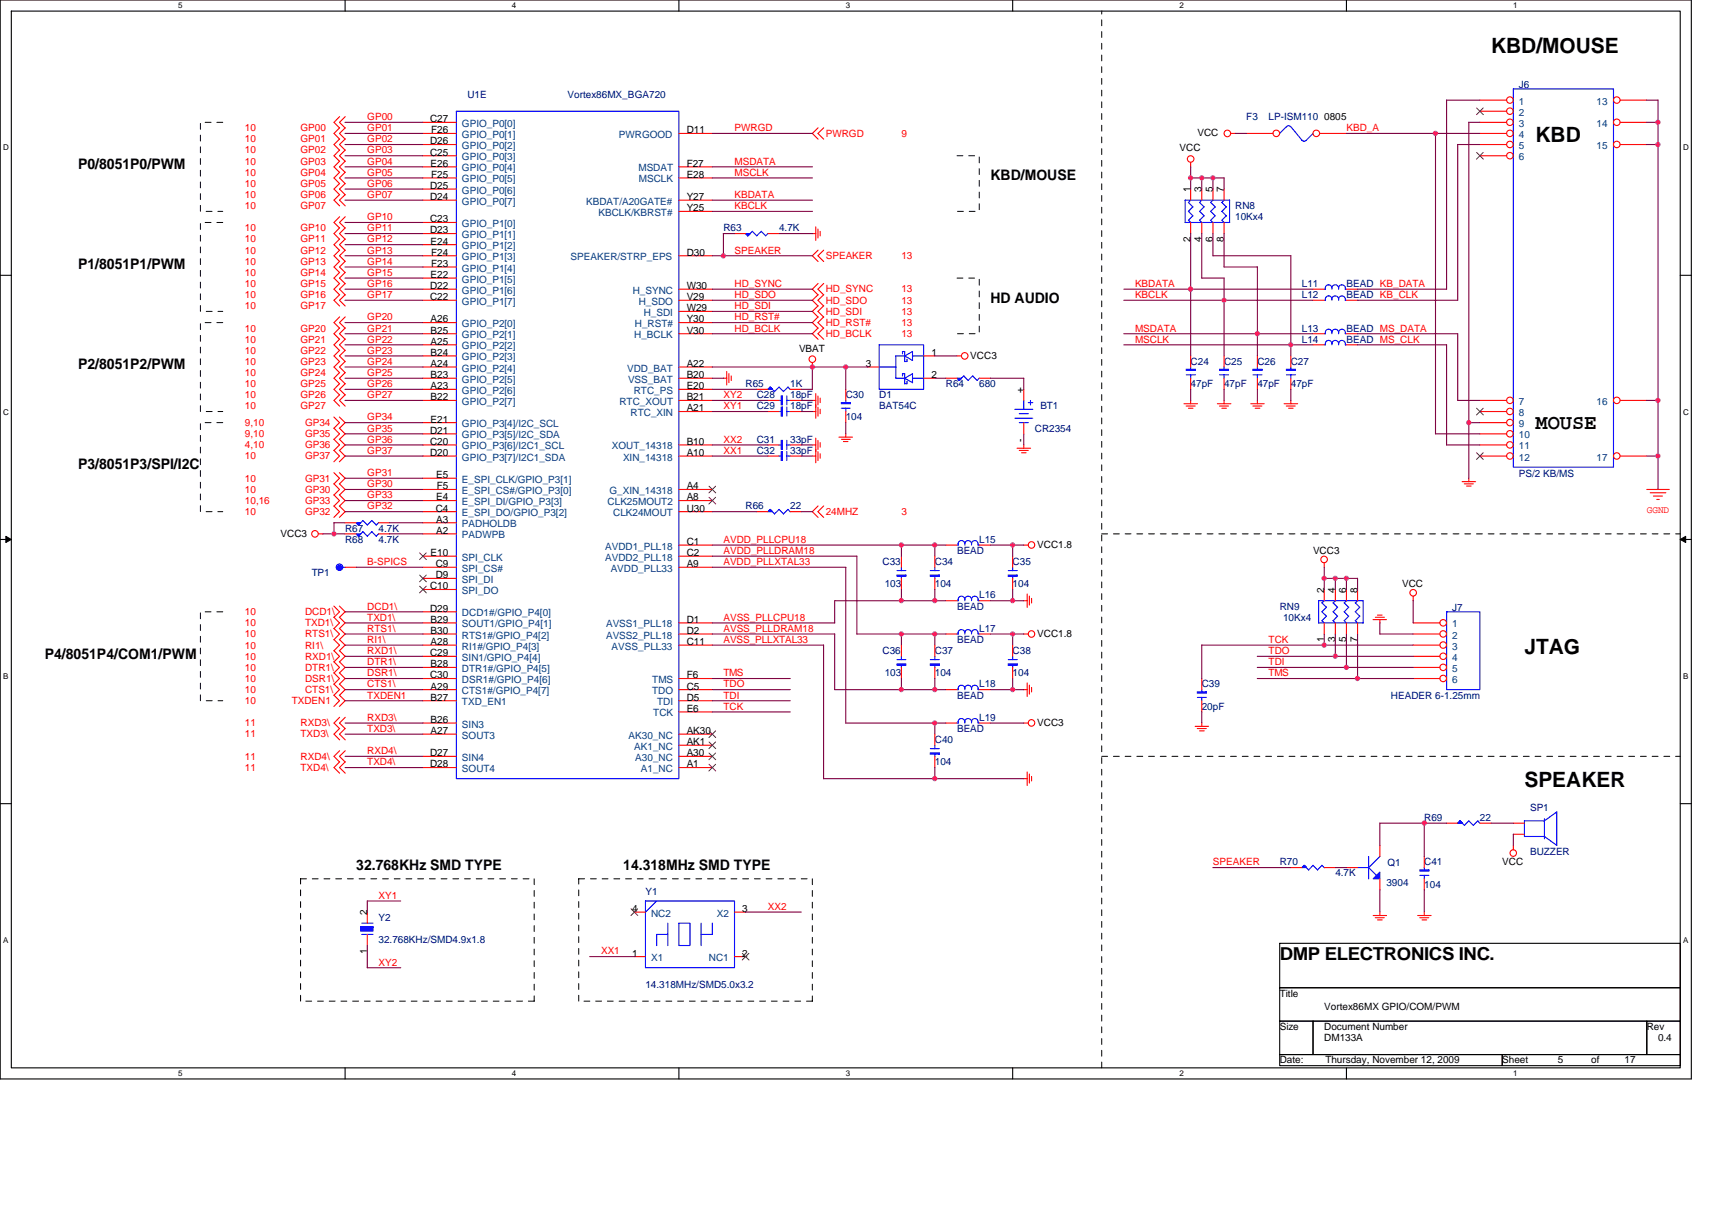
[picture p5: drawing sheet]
<svg xmlns="http://www.w3.org/2000/svg" width="297mm" height="210mm" viewBox="0 0 297 210" stroke-linecap="round" stroke-linejoin="round" font-family="sans-serif">
<defs><g id="words">
<g font-size="3.7">
<text x="258.7" y="9.2">KBD/MOUSE</text>
<text x="266.4" y="24.6">KBD</text>
<text x="266.4" y="74.5">MOUSE</text>
<text x="264.5" y="113.4">JTAG</text>
<text x="264.5" y="136.6">SPEAKER</text>
</g>
<text font-size="3.1" x="222" y="166.6">DMP ELECTRONICS INC.</text>
<g font-size="2.5">
<text x="13.5" y="29.4">P0/8051P0/PWM</text>
<text x="171.8" y="31.3">KBD/MOUSE</text>
<text x="13.5" y="46.7">P1/8051P1/PWM</text>
<text x="171.8" y="52.5">HD AUDIO</text>
<text x="13.5" y="64.1">P2/8051P2/PWM</text>
<text x="13.5" y="81.5">P3/8051P3/SPI/I2C</text>
<text x="7.8" y="114.3">P4/8051P4/COM1/PWM</text>
<text x="61.8" y="151">32.768KHz SMD TYPE</text>
<text x="108.1" y="151">14.318MHz SMD TYPE</text>
</g>
<g font-size="1.7" fill="#000080">
<text x="81.1" y="17">U1E</text>
<text x="98.5" y="17">Vortex86MX_BGA720</text>
<text x="263.5" y="15.2">J6</text>
<text x="216.2" y="20.8">F3</text>
<text x="220.1" y="20.8">LP-ISM110</text>
<text x="125.5" y="40.2">R63</text>
<text x="135.2" y="40.2">4.7K</text>
<text x="214.3" y="36.3">RN8</text>
<text x="214.3" y="38.2">10Kx4</text>
<text x="225.9" y="49.8">L11</text>
<text x="225.9" y="51.7">L12</text>
<text x="233.6" y="49.8">BEAD KB_DATA</text>
<text x="233.6" y="51.7">BEAD KB_CLK</text>
<text x="225.9" y="59.5">L14</text>
<text x="225.9" y="57.5">L13</text>
<text x="233.6" y="59.5">BEAD MS_CLK</text>
<text x="233.6" y="57.5">BEAD MS_DATA</text>
<text x="206.6" y="63.3">C24</text>
<text x="212.4" y="63.3">C25</text>
<text x="218.2" y="63.3">C26</text>
<text x="224" y="63.3">C27</text>
<text x="129.4" y="67.2">R65</text>
<text x="131.3" y="69.1">C28</text>
<text x="131.3" y="71">C29</text>
<text x="137.1" y="67.2">1K</text>
<text x="137.1" y="69.1">18pF</text>
<text x="137.1" y="71">18pF</text>
<text x="146.7" y="69.1">C30</text>
<text x="152.5" y="69.1">D1</text>
<text x="152.5" y="71">BAT54C</text>
<text x="164.1" y="67.2">R64</text>
<text x="169.9" y="67.2">680</text>
<text x="180.5" y="71">BT1</text>
<text x="206.6" y="67.2">47pF</text>
<text x="212.4" y="67.2">47pF</text>
<text x="218.2" y="67.2">47pF</text>
<text x="224" y="67.2">47pF</text>
<text x="131.3" y="76.8">C31</text>
<text x="137.1" y="76.8">33pF</text>
<text x="146.7" y="73">104</text>
<text x="179.6" y="74.9">CR2354</text>
<text x="131.3" y="78.8">C32</text>
<text x="137.1" y="78.8">33pF</text>
<text x="263.5" y="82.8">PS/2 KB/MS</text>
<text x="129.4" y="88.4">R66</text>
<text x="137.1" y="88.4">22</text>
<text x="59.9" y="92.3">R67</text>
<text x="59.9" y="94.2">R68</text>
<text x="65.7" y="92.3">4.7K</text>
<text x="65.7" y="94.2">4.7K</text>
<text x="169.9" y="94.2">L15</text>
<text x="54.1" y="100">TP1</text>
<text x="153.1" y="98.1">C33</text>
<text x="153.5" y="101.9">103</text>
<text x="162.2" y="98.1">C34</text>
<text x="162.2" y="101.9">104</text>
<text x="166" y="96.1">BEAD</text>
<text x="175.7" y="98.1">C35</text>
<text x="175.7" y="101.9">104</text>
<text x="166" y="105.8">BEAD</text>
<text x="169.9" y="103.8">L16</text>
<text x="222" y="105.8">RN9</text>
<text x="222.6" y="107.7">10Kx4</text>
<text x="251.9" y="106">J7</text>
<text x="153.1" y="113.5">C36</text>
<text x="162.2" y="113.5">C37</text>
<text x="166" y="111.6">BEAD</text>
<text x="169.9" y="109.6">L17</text>
<text x="175.7" y="113.5">C38</text>
<text x="153.5" y="117.4">103</text>
<text x="162.2" y="117.4">104</text>
<text x="169.9" y="119.3">L18</text>
<text x="175.7" y="117.4">104</text>
<text x="208.5" y="119.3">C39</text>
<text x="166" y="121.2">BEAD</text>
<text x="169.9" y="125.1">L19</text>
<text x="208.5" y="123.1">20pF</text>
<text x="241.3" y="121.2">HEADER 6-1.25mm</text>
<text x="162.2" y="128.9">C40</text>
<text x="166" y="127">BEAD</text>
<text x="162.2" y="132.8">104</text>
<text x="247.1" y="142.5">R69</text>
<text x="256.8" y="142.5">22</text>
<text x="265.5" y="140.7">SP1</text>
<text x="265.5" y="148.4">BUZZER</text>
<text x="112" y="155.4">Y1</text>
<text x="222" y="150.2">R70</text>
<text x="231.7" y="152.1">4.7K</text>
<text x="240.6" y="153.8">3904</text>
<text x="240.7" y="150.4">Q1</text>
<text x="247.1" y="150.2">C41</text>
<text x="247.1" y="154.1">104</text>
<text x="65.7" y="159.8">Y2</text>
<text x="65.7" y="163.7">32.768KHz/SMD4.9x1.8</text>
<text x="112" y="171.4">14.318MHz/SMD5.0x3.2</text>
</g>
<g font-size="1.7" fill="#f00">
<text x="42.5" y="22.8">10</text>
<text x="52.2" y="22.8">GP00</text>
<text x="63.7" y="20.8">GP00</text>
<text x="63.7" y="22.8">GP01</text>
<text x="127.4" y="22.8">PWRGD</text>
<text x="143.3" y="23.7">PWRGD</text>
<text x="156.4" y="23.7">9</text>
<text x="233.6" y="22.8">KBD_A</text>
<text x="42.5" y="24.7">10</text>
<text x="42.5" y="26.6">10</text>
<text x="42.5" y="28.6">10</text>
<text x="52.2" y="24.7">GP01</text>
<text x="52.2" y="26.6">GP02</text>
<text x="52.2" y="28.6">GP03</text>
<text x="63.7" y="24.7">GP02</text>
<text x="63.7" y="26.6">GP03</text>
<text x="63.7" y="28.6">GP04</text>
<text x="127.4" y="28.6">MSDATA</text>
<text x="42.5" y="30.5">10</text>
<text x="42.5" y="32.4">10</text>
<text x="42.5" y="34.4">10</text>
<text x="52.2" y="30.5">GP04</text>
<text x="52.2" y="32.4">GP05</text>
<text x="52.2" y="34.4">GP06</text>
<text x="63.7" y="30.5">GP05</text>
<text x="63.7" y="32.4">GP06</text>
<text x="63.7" y="34.4">GP07</text>
<text x="127.4" y="34.4">KBDATA</text>
<text x="127.4" y="30.5">MSCLK</text>
<text x="42.5" y="36.3">10</text>
<text x="42.5" y="40.2">10</text>
<text x="52.2" y="36.3">GP07</text>
<text x="52.2" y="40.2">GP10</text>
<text x="63.7" y="38.2">GP10</text>
<text x="63.7" y="40.2">GP11</text>
<text x="127.4" y="36.3">KBCLK</text>
<text x="42.5" y="42.1">10</text>
<text x="42.5" y="44">10</text>
<text x="42.5" y="45.9">10</text>
<text x="42.5" y="47.9">10</text>
<text x="52.2" y="42.1">GP11</text>
<text x="52.2" y="44">GP12</text>
<text x="52.2" y="45.9">GP13</text>
<text x="52.2" y="47.9">GP14</text>
<text x="63.7" y="42.1">GP12</text>
<text x="63.7" y="44">GP13</text>
<text x="63.7" y="45.9">GP14</text>
<text x="63.7" y="47.9">GP15</text>
<text x="127.4" y="44">SPEAKER</text>
<text x="143.3" y="45">SPEAKER</text>
<text x="156.4" y="45">13</text>
<text x="42.5" y="49.8">10</text>
<text x="42.5" y="51.7">10</text>
<text x="42.5" y="53.7">10</text>
<text x="52.2" y="49.8">GP15</text>
<text x="52.2" y="51.7">GP16</text>
<text x="52.2" y="53.7">GP17</text>
<text x="63.7" y="51.7">GP17</text>
<text x="63.7" y="49.8">GP16</text>
<text x="127.4" y="49.8">HD_SYNC</text>
<text x="127.4" y="51.7">HD_SDO</text>
<text x="127.4" y="53.7">HD_SDI</text>
<text x="143.3" y="50.8">HD_SYNC</text>
<text x="143.3" y="52.7">HD_SDO</text>
<text x="156.4" y="50.8">13</text>
<text x="156.4" y="52.7">13</text>
<text x="196.9" y="51.7">KBCLK</text>
<text x="196.9" y="49.8">KBDATA</text>
<text x="42.5" y="57.5">10</text>
<text x="42.5" y="59.5">10</text>
<text x="52.2" y="57.5">GP20</text>
<text x="52.2" y="59.5">GP21</text>
<text x="63.7" y="55.6">GP20</text>
<text x="63.7" y="57.5">GP21</text>
<text x="63.7" y="59.5">GP22</text>
<text x="127.4" y="55.6">HD_RST#</text>
<text x="127.4" y="57.5">HD_BCLK</text>
<text x="143.3" y="54.6">HD_SDI</text>
<text x="143.3" y="56.6">HD_RST#</text>
<text x="143.3" y="58.5">HD_BCLK</text>
<text x="156.4" y="58.5">13</text>
<text x="156.4" y="56.6">13</text>
<text x="156.4" y="54.6">13</text>
<text x="196.9" y="57.5">MSDATA</text>
<text x="196.9" y="59.5">MSCLK</text>
<text x="42.5" y="61.4">10</text>
<text x="42.5" y="63.3">10</text>
<text x="42.5" y="65.2">10</text>
<text x="52.2" y="61.4">GP22</text>
<text x="52.2" y="63.3">GP23</text>
<text x="52.2" y="65.2">GP24</text>
<text x="63.7" y="61.4">GP23</text>
<text x="63.7" y="63.3">GP24</text>
<text x="63.7" y="65.2">GP25</text>
<text x="42.5" y="67.2">10</text>
<text x="42.5" y="69.1">10</text>
<text x="42.5" y="71">10</text>
<text x="52.2" y="67.2">GP25</text>
<text x="52.2" y="69.1">GP26</text>
<text x="52.2" y="71">GP27</text>
<text x="63.7" y="67.2">GP26</text>
<text x="63.7" y="69.1">GP27</text>
<text x="125.5" y="71">XY1</text>
<text x="125.5" y="69.1">XY2</text>
<text x="42.5" y="73.9">9,10</text>
<text x="42.5" y="75.9">9,10</text>
<text x="42.5" y="77.8">4,10</text>
<text x="52.9" y="73.9">GP34</text>
<text x="52.9" y="75.9">GP35</text>
<text x="52.9" y="77.8">GP36</text>
<text x="63.7" y="73">GP34</text>
<text x="63.7" y="74.9">GP35</text>
<text x="63.7" y="76.8">GP36</text>
<text x="125.5" y="76.8">XX2</text>
<text x="42.5" y="83.6">10</text>
<text x="42.5" y="79.7">10</text>
<text x="52.9" y="83.6">GP31</text>
<text x="52.9" y="79.7">GP37</text>
<text x="63.7" y="78.8">GP37</text>
<text x="63.7" y="82.6">GP31</text>
<text x="125.5" y="78.8">XX1</text>
<text x="42.5" y="85.5">10</text>
<text x="42.5" y="87.4">10,16</text>
<text x="42.5" y="89.4">10</text>
<text x="52.9" y="85.5">GP30</text>
<text x="52.9" y="87.4">GP33</text>
<text x="52.9" y="89.4">GP32</text>
<text x="63.7" y="84.5">GP30</text>
<text x="63.7" y="86.5">GP33</text>
<text x="63.7" y="88.4">GP32</text>
<text x="143.3" y="89.4">24MHZ</text>
<text x="156.4" y="89.4">3</text>
<text x="285.7" y="89">GGND</text>
<text x="125.5" y="94.2">AVDD_PLLCPU18</text>
<text x="63.7" y="98.1">B-SPICS</text>
<text x="125.5" y="96.1">AVDD_PLLDRAM18</text>
<text x="125.5" y="98.1">AVDD_PLLXTAL33</text>
<text x="42.5" y="106.7">10</text>
<text x="52.9" y="106.7">DCD1\</text>
<text x="63.7" y="105.8">DCD1\</text>
<text x="63.7" y="107.7">TXD1\</text>
<text x="125.5" y="107.7">AVSS_PLLCPU18</text>
<text x="42.5" y="112.5">10</text>
<text x="42.5" y="110.6">10</text>
<text x="42.5" y="108.7">10</text>
<text x="52.9" y="112.5">RI1\</text>
<text x="52.9" y="110.6">RTS1\</text>
<text x="52.9" y="108.7">TXD1\</text>
<text x="63.7" y="113.5">RXD1\</text>
<text x="63.7" y="111.6">RI1\</text>
<text x="63.7" y="109.6">RTS1\</text>
<text x="125.5" y="109.6">AVSS_PLLDRAM18</text>
<text x="125.5" y="111.6">AVSS_PLLXTAL33</text>
<text x="220.1" y="113.5">TDO</text>
<text x="220.1" y="111.6">TCK</text>
<text x="42.5" y="114.5">10</text>
<text x="42.5" y="118.3">10</text>
<text x="42.5" y="116.4">10</text>
<text x="52.9" y="114.5">RXD1\</text>
<text x="52.9" y="118.3">DSR1\</text>
<text x="52.9" y="116.4">DTR1\</text>
<text x="63.7" y="119.3">CTS1\</text>
<text x="63.7" y="117.4">DSR1\</text>
<text x="63.7" y="115.4">DTR1\</text>
<text x="125.5" y="117.4">TMS</text>
<text x="125.5" y="119.3">TDO</text>
<text x="220.1" y="115.4">TDI</text>
<text x="220.1" y="117.4">TMS</text>
<text x="42.5" y="120.3">10</text>
<text x="42.5" y="122.2">10</text>
<text x="50.6" y="122.2">TXDEN1</text>
<text x="52.9" y="120.3">CTS1\</text>
<text x="63.7" y="121.2">TXDEN1</text>
<text x="63.7" y="125.1">RXD3\</text>
<text x="125.5" y="121.2">TDI</text>
<text x="125.5" y="123.1">TCK</text>
<text x="42.5" y="126">11</text>
<text x="42.5" y="128">11</text>
<text x="42.5" y="131.8">11</text>
<text x="52.2" y="126">RXD3\</text>
<text x="52.2" y="128">TXD3\</text>
<text x="52.2" y="131.8">RXD4\</text>
<text x="63.7" y="127">TXD3\</text>
<text x="63.7" y="130.9">RXD4\</text>
<text x="42.5" y="133.8">11</text>
<text x="52.2" y="133.8">TXD4\</text>
<text x="63.7" y="132.8">TXD4\</text>
<text x="65.7" y="156">XY1</text>
<text x="210.5" y="150.2">SPEAKER</text>
<text x="133.2" y="157.9">XX2</text>
<text x="65.7" y="167.6">XY2</text>
<text x="104.3" y="165.6">XX1</text>
</g>
<g font-size="1.7">
<text x="74.6" y="21.2">C27</text>
<text x="74.8" y="23.1">F26</text>
<text x="119.1" y="23.1">D11</text>
<text x="207.7" y="23.5">VCC</text>
<text x="229.8" y="20.8">0805</text>
<text x="74.6" y="25.1">D26</text>
<text x="74.6" y="27">C25</text>
<text x="74.7" y="28.9">E26</text>
<text x="119.1" y="28.9">F27</text>
<text x="204.7" y="26.2">VCC</text>
<text x="74.6" y="32.8">D25</text>
<text x="74.6" y="34.7">D24</text>
<text x="74.8" y="30.9">F25</text>
<text x="119.1" y="34.7">Y27</text>
<text x="119.1" y="30.9">E28</text>
<text x="206.6" y="33.4" transform="rotate(-90 206.6 33.4)">1</text>
<text x="208.5" y="33.4" transform="rotate(-90 208.5 33.4)">3</text>
<text x="210.4" y="33.4" transform="rotate(-90 210.4 33.4)">5</text>
<text x="212.4" y="33.4" transform="rotate(-90 212.4 33.4)">7</text>
<text x="74.6" y="38.6">C23</text>
<text x="74.6" y="40.5">D23</text>
<text x="119.1" y="36.7">Y25</text>
<text x="206.6" y="42" transform="rotate(-90 206.6 42)">2</text>
<text x="208.5" y="42" transform="rotate(-90 208.5 42)">4</text>
<text x="210.4" y="42" transform="rotate(-90 210.4 42)">6</text>
<text x="212.4" y="42" transform="rotate(-90 212.4 42)">8</text>
<text x="74.7" y="42.4">E24</text>
<text x="74.8" y="44.4">F24</text>
<text x="74.8" y="46.3">F23</text>
<text x="119.1" y="44.4">D30</text>
<text x="74.6" y="50.2">D22</text>
<text x="74.6" y="52.1">C22</text>
<text x="74.7" y="48.2">E22</text>
<text x="119.1" y="52.1">V29</text>
<text x="119.1" y="50.2">W30</text>
<text x="74.7" y="56">A26</text>
<text x="74.7" y="57.9">B25</text>
<text x="74.7" y="59.8">A25</text>
<text x="119.1" y="57.9">V30</text>
<text x="119.1" y="56">Y30</text>
<text x="119.1" y="54">W29</text>
<text x="74.7" y="61.7">B24</text>
<text x="74.7" y="63.7">A24</text>
<text x="74.7" y="65.6">B23</text>
<text x="119.1" y="63.7">A22</text>
<text x="119.1" y="65.6">B20</text>
<text x="138.6" y="61">VBAT</text>
<text x="150.2" y="63.7">3</text>
<text x="161.6" y="61.7">1</text>
<text x="161.6" y="65.6">2</text>
<text x="168.4" y="62.4">VCC3</text>
<text x="74.7" y="67.5">A23</text>
<text x="74.7" y="69.5">B22</text>
<text x="119.1" y="67.5">E20</text>
<text x="119.1" y="71.4">A21</text>
<text x="119.1" y="69.5">B21</text>
<text x="177.6" y="68.1" transform="rotate(-90 177.6 68.1)">+</text>
<text x="74.6" y="75.3">D21</text>
<text x="74.6" y="77.2">C20</text>
<text x="74.7" y="73.3">E21</text>
<text x="119.1" y="77.2">B10</text>
<text x="177.6" y="76.7" transform="rotate(-90 177.6 76.7)">-</text>
<text x="74.6" y="79.1">D20</text>
<text x="75.7" y="83">E5</text>
<text x="119.1" y="79.1">A10</text>
<text x="75.6" y="88.8">C4</text>
<text x="75.7" y="86.8">E4</text>
<text x="75.8" y="84.9">F5</text>
<text x="119.1" y="88.8">U30</text>
<text x="119.1" y="86.8">A8</text>
<text x="119.1" y="84.9">A4</text>
<text x="48.7" y="93.2">VCC3</text>
<text x="75.7" y="90.7">A3</text>
<text x="75.7" y="92.6">A2</text>
<text x="119.1" y="94.6">C1</text>
<text x="180" y="95.2">VCC1.8</text>
<text x="74.7" y="96.5">E10</text>
<text x="75.6" y="98.4">C9</text>
<text x="75.6" y="100.4">D9</text>
<text x="119.1" y="98.4">A9</text>
<text x="119.1" y="96.5">C2</text>
<text x="227.8" y="96.1">VCC3</text>
<text x="243.3" y="101.9">VCC</text>
<text x="74.6" y="106.2">D29</text>
<text x="74.6" y="102.3">C10</text>
<text x="229.7" y="102.9" transform="rotate(-90 229.7 102.9)">2</text>
<text x="231.7" y="102.9" transform="rotate(-90 231.7 102.9)">4</text>
<text x="233.6" y="102.9" transform="rotate(-90 233.6 102.9)">6</text>
<text x="235.5" y="102.9" transform="rotate(-90 235.5 102.9)">8</text>
<text x="74.6" y="113.9">C29</text>
<text x="74.7" y="111.9">A28</text>
<text x="74.7" y="110">B30</text>
<text x="74.7" y="108.1">B29</text>
<text x="119.1" y="111.9">C11</text>
<text x="119.1" y="108.1">D1</text>
<text x="119.1" y="110">D2</text>
<text x="180" y="110.6">VCC1.8</text>
<text x="229.7" y="111.5" transform="rotate(-90 229.7 111.5)">1</text>
<text x="231.7" y="111.5" transform="rotate(-90 231.7 111.5)">3</text>
<text x="233.6" y="111.5" transform="rotate(-90 233.6 111.5)">5</text>
<text x="235.5" y="111.5" transform="rotate(-90 235.5 111.5)">7</text>
<text x="74.6" y="117.7">C30</text>
<text x="74.7" y="119.7">A29</text>
<text x="74.7" y="115.8">B28</text>
<text x="119.1" y="119.7">C5</text>
<text x="119.1" y="117.7">F6</text>
<text x="74.7" y="125.5">B26</text>
<text x="74.7" y="121.6">B27</text>
<text x="119.1" y="123.5">E6</text>
<text x="119.1" y="121.6">D5</text>
<text x="74.6" y="131.2">D27</text>
<text x="74.7" y="127.4">A27</text>
<text x="119.1" y="131.2">A30</text>
<text x="119.1" y="129.3">AK1</text>
<text x="119.1" y="127.4">AK30</text>
<text x="180" y="126">VCC3</text>
<text x="74.6" y="133.2">D28</text>
<text x="119.1" y="133.2">A1</text>
<text x="260.6" y="150.2">VCC</text>
<text x="63.7" y="158.9" transform="rotate(-90 63.7 158.9)">2</text>
<text x="109.7" y="158.3">4</text>
<text x="128.8" y="158.3">3</text>
<text x="63.7" y="165.5" transform="rotate(-90 63.7 165.5)">1</text>
<text x="109.7" y="166">1</text>
<text x="128.8" y="166">2</text>
<text x="222" y="173">Title</text>
<text x="222" y="178.8">Size</text>
<text x="229.8" y="175.3">Vortex86MX GPIO/COM/PWM</text>
<text x="229.8" y="178.8">Document Number</text>
<text x="285.7" y="178.8">Rev</text>
<text x="222" y="184.6">Date:</text>
<text x="229.8" y="180.7">DM133A</text>
<text x="230" y="184.6">Thursday, November 12, 2009</text>
<text x="260.6" y="184.6">Sheet</text>
<text x="270.3" y="184.6">5</text>
<text x="276.1" y="184.6">of</text>
<text x="281.9" y="184.6">17</text>
<text x="287.7" y="180.7">0.4</text>
</g>
<g font-size="1.7" fill="#004080">
<text x="80.2" y="22">GPIO_P0[0]</text>
<text x="80.2" y="23.9">GPIO_P0[1]</text>
<text x="107.4" y="23.9">PWRGOOD</text>
<text x="263.5" y="18.2">1</text>
<text x="263.5" y="20.1">2</text>
<text x="263.5" y="22">3</text>
<text x="263.5" y="23.9">4</text>
<text x="277" y="18.2">13</text>
<text x="277" y="22">14</text>
<text x="80.2" y="25.9">GPIO_P0[2]</text>
<text x="80.2" y="27.8">GPIO_P0[3]</text>
<text x="80.2" y="29.7">GPIO_P0[4]</text>
<text x="110.8" y="29.7">MSDAT</text>
<text x="263.5" y="25.9">5</text>
<text x="263.5" y="27.8">6</text>
<text x="277" y="25.9">15</text>
<text x="80.2" y="31.7">GPIO_P0[5]</text>
<text x="80.2" y="33.6">GPIO_P0[6]</text>
<text x="80.2" y="35.5">GPIO_P0[7]</text>
<text x="101.7" y="35.5">KBDAT/A20GATE#</text>
<text x="110.8" y="31.7">MSCLK</text>
<text x="80.2" y="39.4">GPIO_P1[0]</text>
<text x="80.2" y="41.3">GPIO_P1[1]</text>
<text x="103.8" y="37.5">KBCLK/KBRST#</text>
<text x="80.2" y="43.2">GPIO_P1[2]</text>
<text x="80.2" y="45.2">GPIO_P1[3]</text>
<text x="80.2" y="47.1">GPIO_P1[4]</text>
<text x="99" y="45.2">SPEAKER/STRP_EPS</text>
<text x="80.2" y="49">GPIO_P1[5]</text>
<text x="80.2" y="51">GPIO_P1[6]</text>
<text x="80.2" y="52.9">GPIO_P1[7]</text>
<text x="109.8" y="51">H_SYNC</text>
<text x="110.8" y="52.9">H_SDO</text>
<text x="80.2" y="56.8">GPIO_P2[0]</text>
<text x="80.2" y="58.7">GPIO_P2[1]</text>
<text x="110" y="58.7">H_BCLK</text>
<text x="110.1" y="56.8">H_RST#</text>
<text x="111.7" y="54.8">H_SDI</text>
<text x="80.2" y="60.6">GPIO_P2[2]</text>
<text x="80.2" y="62.5">GPIO_P2[3]</text>
<text x="80.2" y="64.5">GPIO_P2[4]</text>
<text x="108.8" y="64.5">VDD_BAT</text>
<text x="80.2" y="66.4">GPIO_P2[5]</text>
<text x="80.2" y="68.3">GPIO_P2[6]</text>
<text x="80.2" y="70.3">GPIO_P2[7]</text>
<text x="107.5" y="70.3">RTC_XOUT</text>
<text x="109" y="66.4">VSS_BAT</text>
<text x="110" y="68.3">RTC_PS</text>
<text x="263.5" y="70.3">7</text>
<text x="277" y="70.3">16</text>
<text x="80.2" y="74.1">GPIO_P3[4]/I2C_SCL</text>
<text x="80.2" y="76.1">GPIO_P3[5]/I2C_SDA</text>
<text x="109.4" y="72.2">RTC_XIN</text>
<text x="263.5" y="72.2">8</text>
<text x="263.5" y="74.1">9</text>
<text x="263.5" y="76.1">10</text>
<text x="263.5" y="78">11</text>
<text x="80.2" y="78">GPIO_P3[6]/I2C1_SCL</text>
<text x="80.2" y="79.9">GPIO_P3[7]/I2C1_SDA</text>
<text x="80.2" y="83.8">E_SPI_CLK/GPIO_P3[1]</text>
<text x="106.2" y="78">XOUT_14318</text>
<text x="108.1" y="79.9">XIN_14318</text>
<text x="263.5" y="79.9">12</text>
<text x="277" y="79.9">17</text>
<text x="80.2" y="85.7">E_SPI_CS#/GPIO_P3[0]</text>
<text x="80.2" y="87.7">E_SPI_DI/GPIO_P3[3]</text>
<text x="80.2" y="89.6">E_SPI_DO/GPIO_P3[2]</text>
<text x="105.4" y="87.7">CLK25MOUT2</text>
<text x="105.8" y="85.7">G_XIN_14318</text>
<text x="106.4" y="89.6">CLK24MOUT</text>
<text x="80.2" y="91.5">PADHOLDB</text>
<text x="80.2" y="93.4">PADWPB</text>
<text x="105" y="95.4">AVDD1_PLL18</text>
<text x="80.2" y="97.3">SPI_CLK</text>
<text x="80.2" y="99.2">SPI_CS#</text>
<text x="80.2" y="101.2">SPI_DI</text>
<text x="105" y="97.3">AVDD2_PLL18</text>
<text x="106" y="99.2">AVDD_PLL33</text>
<text x="80.2" y="107">DCD1#/GPIO_P4[0]</text>
<text x="80.2" y="103.1">SPI_DO</text>
<text x="80.2" y="112.7">RI1#/GPIO_P4[3]</text>
<text x="80.2" y="110.8">RTS1#/GPIO_P4[2]</text>
<text x="80.2" y="108.9">SOUT1/GPIO_P4[1]</text>
<text x="105.2" y="108.9">AVSS1_PLL18</text>
<text x="105.2" y="110.8">AVSS2_PLL18</text>
<text x="106.1" y="112.7">AVSS_PLL33</text>
<text x="252" y="108.9">1</text>
<text x="252" y="110.8">2</text>
<text x="252" y="112.7">3</text>
<text x="80.2" y="118.5">DSR1#/GPIO_P4[6]</text>
<text x="80.2" y="116.6">DTR1#/GPIO_P4[5]</text>
<text x="80.2" y="114.7">SIN1/GPIO_P4[4]</text>
<text x="113.2" y="118.5">TMS</text>
<text x="252" y="114.7">4</text>
<text x="252" y="116.6">5</text>
<text x="252" y="118.5">6</text>
<text x="80.2" y="120.5">CTS1#/GPIO_P4[7]</text>
<text x="80.2" y="122.4">TXD_EN1</text>
<text x="113.2" y="120.5">TDO</text>
<text x="113.3" y="124.3">TCK</text>
<text x="114" y="122.4">TDI</text>
<text x="80.2" y="126.3">SIN3</text>
<text x="80.2" y="128.2">SOUT3</text>
<text x="109.1" y="128.2">AK30_NC</text>
<text x="110" y="130.1">AK1_NC</text>
<text x="80.2" y="132">SIN4</text>
<text x="80.2" y="134">SOUT4</text>
<text x="110.2" y="132">A30_NC</text>
<text x="111.2" y="134">A1_NC</text>
<text x="113" y="159.1">NC2</text>
<text x="124.4" y="159.1">X2</text>
<text x="113" y="166.8">X1</text>
<text x="123" y="166.8">NC1</text>
</g>
<g font-size="1.4">
<text x="30.9" y="1.5">5</text>
<text x="88.8" y="1.5">4</text>
<text x="146.7" y="1.5">3</text>
<text x="204.7" y="1.5">2</text>
<text x="262.6" y="1.5">1</text>
<text x=".5" y="26.1">D</text>
<text x="292" y="26.1">D</text>
<text x=".5" y="71.9">C</text>
<text x="292" y="71.9">C</text>
<text x=".5" y="117.8">B</text>
<text x="292" y="117.8">B</text>
<text x=".5" y="163.6">A</text>
<text x="292" y="163.6">A</text>
<text x="30.9" y="186.8">5</text>
<text x="88.8" y="186.8">4</text>
<text x="146.7" y="186.8">3</text>
<text x="204.7" y="186.8">2</text>
<text x="262.6" y="186.8">1</text>
</g>
</g></defs>
<path d="M0 0h293.5v187.2h-293.5zM2 1.9h289.5v183.4h-289.5z" fill="none" stroke="#000" stroke-width=".19"/>
<g fill="#fff">
<path d="M30.9 .2h.8v1.6h-.8z"/>
<path d="M30.9 185.5h.8v1.6h-.8z"/>
</g>
<path d="M59.9 0v1.9M59.9 185.3v1.9" fill="none" stroke="#000" stroke-width=".19"/>
<g fill="#fff">
<path d="M88.8 .2h.8v1.6h-.8z"/>
<path d="M88.8 185.5h.8v1.6h-.8z"/>
</g>
<path d="M117.8 0v1.9M117.8 185.3v1.9" fill="none" stroke="#000" stroke-width=".19"/>
<g fill="#fff">
<path d="M146.7 .2h.8v1.6h-.8z"/>
<path d="M146.7 185.5h.8v1.6h-.8z"/>
</g>
<path d="M175.7 0v1.9M175.7 185.3v1.9" fill="none" stroke="#000" stroke-width=".19"/>
<g fill="#fff">
<path d="M204.7 .2h.7v1.6h-.7z"/>
<path d="M204.7 185.5h.7v1.6h-.7z"/>
</g>
<path d="M233.6 0v1.9M233.6 185.3v1.9" fill="none" stroke="#000" stroke-width=".19"/>
<g fill="#fff">
<path d="M262.6 .2h.7v1.6h-.7z"/>
<path d="M262.6 185.5h.7v1.6h-.7z"/>
<path d="M.5 24.8h1v1.6h-1z"/>
<path d="M292 24.8h1v1.6h-1z"/>
<path d="M.5 70.7h1v1.5h-1z"/>
<path d="M292 70.7h1v1.5h-1z"/>
</g>
<path d="M0 47.8h2M291.5 47.8h2" fill="none" stroke="#000" stroke-width=".19"/>
<g fill="#fff">
<path d="M.5 116.5h.9v1.6h-.9z"/>
<path d="M292 116.5h.9v1.6h-.9z"/>
</g>
<path d="M0 93.6h2M291.5 93.6h2" fill="none" stroke="#000" stroke-width=".19"/>
<path d="M1 93.1l1 .5-1 .5zM291.5 93.6l1-.5v1z" fill="#000" stroke="#000" stroke-width=".17"/>
<g fill="#fff">
<path d="M.5 162.4h.9v1.5h-.9z"/>
<path d="M292 162.4h.9v1.5h-.9z"/>
</g>
<path d="M0 139.5h2M291.5 139.5h2M222 163.7h69.5v7.7h-69.5zM222 171.4h69.5v5.8h-69.5zM222 177.2h5.8v5.8h-5.8zM227.8 177.2h57.9v5.8h-57.9zM285.7 177.2h5.8v5.8h-5.8zM222 183h38.6v1.9h-38.6zM260.6 183h30.9v1.9h-30.9z" fill="none" stroke="#000" stroke-width=".19"/>
<g fill="none" stroke="#000" stroke-width=".17" stroke-dasharray="1 1 1 1 1 1 1 1">
<path d="M38.6 21.2h-3.8v15.5h3.8M38.6 38.6h-3.8v15.4h3.8M166 27h3.9v9.7h-3.9M38.6 56h-3.8v15.4h3.8M166 48.3h3.9v9.6h-3.9M38.6 73.3h-3.8v15.5h3.8M191.2 92.6h100.3M38.6 106.2h-3.8v15.4h3.8M191.2 131.3h100.3M52.2 152.5h40.5M92.7 152.5v21.2M100.4 152.5h40.5"/>
<path d="M140.9 152.5v21.2M52.2 173.7v-21.2M92.7 173.7h-40.5M100.4 173.7v-21.2M140.9 173.7h-40.5M191.2 185.3v-183.4"/>
</g>
<g fill="none" stroke="#f00" stroke-width=".19">
<path d="M58.9 20.2l-.9 1 .9 1M58.9 22.2l-.9 1 .9 1M58.9 24.1l-.9 1 .9 1M58.9 26l-.9 1 .9 1M58.9 28l-.9 1 .9 .9M58.9 29.9l-.9 1 .9 1M58.9 31.8l-.9 1 .9 1M58.9 33.8l-.9 .9 .9 1M58.9 37.6l-.9 1 .9 1M58.9 39.5l-.9 1 .9 1M59.9 20.2l-1 1 1 1M59.9 22.2l-1 1 1 1"/>
<path d="M59.9 24.1l-1 1 1 1M59.9 26l-1 1 1 1M59.9 28l-1 1 1 .9M59.9 29.9l-1 1 1 1M59.9 31.8l-1 1 1 1M59.9 33.8l-1 .9 1 1M59.9 37.6l-1 1 1 1M59.9 39.5l-1 1 1 1M141.5 39.4v2.3M141.9 39.8v1.5M141.9 22.2l-1 1 1 1M142.9 22.2l-1 1 1 1"/>
<path d="M206.6 28.2v.8M213.5 23.2h.8M58.9 41.5l-.9 1 .9 1M58.9 43.4l-.9 1 .9 1M58.9 45.3l-.9 1 .9 1M58.9 47.3l-.9 1 .9 .9M58.9 49.2l-.9 1 .9 1M58.9 51.1l-.9 1 .9 1M58.9 55l-.9 1 .9 1M58.9 56.9l-.9 1 .9 1M58.9 58.8l-.9 1 .9 1M59.9 41.5l-1 1 1 1"/>
<path d="M59.9 43.4l-1 1 1 1M59.9 45.3l-1 1 1 1M59.9 47.3l-1 1 1 .9M59.9 49.2l-1 1 1 1M59.9 51.1l-1 1 1 1M59.9 55l-1 1 1 1M59.9 56.9l-1 1 1 1M59.9 58.8l-1 1 1 1M127.4 40.5h2M133.2 40.5h2M140.9 40.5h.7M141.9 49.2l-1 1 1 1"/>
<path d="M141.9 51.1l-1 1 1 1M141.9 53.1l-1 .9 1 1M141.9 55l-1 1 1 1M141.9 56.9l-1 1 1 1M141.9 43.4l-1 1 1 1M142.3 40.2v.7M142.9 49.2l-1 1 1 1M142.9 51.1l-1 1 1 1M142.9 53.1l-1 .9 1 1M142.9 55l-1 1 1 1M142.9 56.9l-1 1 1 1M142.9 43.4l-1 1 1 1"/>
<path d="M227.8 59.8h2M227.8 50.2h2M227.8 57.9h2M227.8 52.1h2M233.6 59.8h1.9M233.6 50.2h1.9M233.6 57.9h1.9M233.6 52.1h1.9M57.9 78.1l1 1-1 1M57.9 72.4l1 .9-1 1M57.9 74.3l1 1-1 1M57.9 76.2l1 1-1 1"/>
<path d="M58.9 78.1l1 1-1 1M58.9 72.4l1 .9-1 1M58.9 74.3l1 1-1 1M58.9 76.2l1 1-1 1M58.9 60.8l-.9 1 .9 1M58.9 62.7l-.9 1 .9 1M58.9 64.6l-.9 1 .9 1M58.9 66.6l-.9 1 .9 .9M58.9 68.5l-.9 1 .9 1M59.9 60.8l-1 1 1 1M59.9 62.7l-1 1 1 1M59.9 64.6l-1 1 1 1"/>
<path d="M59.9 66.6l-1 1 1 .9M59.9 68.5l-1 1 1 1M125.5 65.6h.6M126.1 64.5v2.3M126.5 64.8v1.6M126.9 65.2v.8M133.2 79.1h2M133.2 69.5h2M133.2 77.2h2M137.1 79.1h1.9M137.1 69.5h1.9M137.1 77.2h1.9"/>
<path d="M140.9 71.4h.7M140.9 79.1h.7M140.9 69.5h.7M140.9 77.2h.7M140.9 62.9v.8M141.5 68.3v4.3M141.5 76v4.3M141.9 70.7v1.5M141.9 68.7v1.6M141.9 78.4v1.5M141.9 76.4v1.6M142.3 71v.8"/>
<path d="M142.3 69.1v.8M142.3 78.7v.8M142.3 76.8v.8M145.6 75.9h2.3M146 76.2h1.5M146.3 76.6h.8M146.7 75.3v.6M150.6 63.7h1.9M160.2 61.8h2M160.2 65.6h2M166 61.8h.8M176.5 77.8h2.3"/>
<path d="M176.8 78.2h1.6M177.2 78.6h.8M177.6 67.6v1.9M177.6 73.3v2M177.6 77.2v.6M205.4 70.1h2.4M205.8 70.5h1.6M206.2 70.8h.8M206.6 69.5v.6M211.2 70.1h2.4M211.6 70.5h1.5M212 70.8h.8"/>
<path d="M212.4 69.5v.6M217 70.1h2.3M217.4 70.5h1.5M217.8 70.8h.8M218.2 69.5v.6M222.8 70.1h2.3M223.2 70.5h1.5M223.6 70.8h.8M224 61.8v1.9M224 65.6v2M224 69.5v.6M55.2 92.6h.8"/>
<path d="M57.9 83.9l1 1-1 1M57.9 82l1 1-1 1M57.9 85.9l1 1-1 .9M57.9 87.8l1 1-1 1M58.9 83.9l1 1-1 1M58.9 82l1 1-1 1M58.9 85.9l1 1-1 .9M58.9 87.8l1 1-1 1M59.9 90.7h1.9M65.7 90.7h1.9M131.3 88.8h1.9M137.1 88.8h1.9"/>
<path d="M141.9 87.8l-1 1 1 1M142.9 87.8l-1 1 1 1M156.4 96.5v1.9M177.6 94.6h.8M229.8 97.7v.8M253.7 83.6h2.3M254.1 84h1.5M254.5 84.3h.7M254.8 83v.6M285.7 84.9h3.9M286.3 85.5h2.7M286.9 86.1h1.5"/>
<path d="M287.5 86.7h.4M57.9 111l1 1-1 .9M57.9 109.1l1 .9-1 1M57.9 118.7l1 1-1 1M57.9 112.9l1 1-1 1M57.9 116.8l1 1-1 .9M57.9 105.2l1 1-1 .9M57.9 107.1l1 1-1 1M57.9 114.8l1 1-1 1M58.9 111l1 1-1 .9M58.9 109.1l1 .9-1 1M58.9 118.7l1 1-1 1"/>
<path d="M58.9 112.9l1 1-1 1M58.9 116.8l1 1-1 .9M58.9 105.2l1 1-1 .9M58.9 107.1l1 1-1 1M58.9 114.8l1 1-1 1M156.4 100.4v1.9M162.2 112v1.9M162.2 115.8v2M164.1 110h1.9M169.9 110h1.9M175.7 112v1.9M175.7 115.8v2"/>
<path d="M177.6 110h.8M177.6 119.7h.6M177.6 104.2h.6M178.2 103.1v2.3M178.2 118.5v2.4M178.6 103.4v1.6M178.6 118.9v1.6M179 103.8v.8M179 119.3v.8M208.5 117.8v1.9M238.2 107.5h2.4M238.6 107.1h1.6"/>
<path d="M239 106.7h.8M239.4 107.5v.6M245.2 103.5v.8M57.9 120.6l1 1-1 1M58.9 120.6l1 1-1 1M58.9 132.2l-.9 1 .9 1M58.9 124.5l-.9 1 .9 .9M58.9 126.4l-.9 1 .9 1M58.9 130.3l-.9 1 .9 .9M59.9 132.2l-1 1 1 1M59.9 124.5l-1 1 1 .9M59.9 126.4l-1 1 1 1"/>
<path d="M59.9 130.3l-1 1 1 .9M177.6 125.5h.8M177.6 135.1h.6M178.2 134v2.3M178.6 134.3v1.6M179 134.7v.8M207.4 126h2.3M207.7 126.4h1.6M208.1 126.8h.8M208.5 121.6v1.9M208.5 125.5v.6M224 150.6h1.9"/>
<path d="M229.8 150.6h1.9M233.6 150.6h1.9M238.2 158.9h2.4M238.6 159.3h1.6M239 159.6h.8M239.4 146.7v1.9M239.4 152.5v1.9M239.4 158.3v.6M246 158.9h2.3M246.3 159.3h1.6M246.7 159.6h.8M247.1 148.6v2"/>
<path d="M247.1 152.5v1.9M247.1 158.3v.6M251 142.9h1.9M256.8 142.9h1.9M262.6 146.7v.8"/>
<circle cx="206.6" cy="27.6" r=".57"/>
<circle cx="213" cy="23.2" r=".57"/>
<circle cx="140.9" cy="62.3" r=".57"/>
<circle cx="167.4" cy="61.8" r=".57"/>
<circle cx="54.6" cy="92.6" r=".57"/>
<circle cx="179" cy="94.6" r=".57"/>
<circle cx="229.7" cy="97.1" r=".57"/>
<circle cx="179" cy="110" r=".57"/>
<circle cx="245.2" cy="102.9" r=".57"/>
<circle cx="179" cy="125.5" r=".57"/>
<circle cx="262.6" cy="148" r=".57"/>
</g>
<g fill="none" stroke="#00f" stroke-width=".19">
<path d="M129.4 40.5l.4 .4M130.5 40.2l.8 .7M130.6 40.1l-.9 .8M132.1 40.2l.8 .7M132.1 40.1l-.8 .8M133.3 40.5l-.5 .4M152.5 59.8h7.7v7.8h-7.7zM229.7 57.9h.3M229.7 52.1h.3M230 50v.2h-.3M230 57.7v.2M231.1 50v.2"/>
<path d="M231.1 51.9v.2M231.1 57.7v.2M231.1 59.6v.2M231.1 59.6a.58 .58 0 0 1 .6-.5 .58 .58 0 0 1 .6 .5M231.1 50a.58 .58 0 0 1 .6-.6 .58 .58 0 0 1 .6 .6 .58 .58 0 0 1 .5-.6 .58 .58 0 0 1 .6 .6M231.1 57.7a.58 .58 0 0 1 .6-.6 .58 .58 0 0 1 .6 .6 .58 .58 0 0 1 .5-.6 .58 .58 0 0 1 .6 .6M231.1 51.9a.58 .58 0 0 1 .6-.5 .58 .58 0 0 1 .6 .5M231.1 59.6a.59 .59 0 0 0-.7-.5 .59 .59 0 0 0-.4 .8l-.3-.1M231.1 50a.57 .57 0 0 0-.6-.6 .57 .57 0 0 0-.5 .6M231.1 57.7a.57 .57 0 0 0-.6-.6 .57 .57 0 0 0-.5 .6M231.1 51.9a.59 .59 0 0 0-.7-.5 .59 .59 0 0 0-.4 .7M232.3 50v.2"/>
<path d="M232.3 51.9v.2M232.3 57.7v.2M232.3 59.6v.3M232.3 59.6a.6 .6 0 0 1 .7-.5 .6 .6 0 0 1 .4 .8l.2-.1M232.3 51.9a.6 .6 0 0 1 .7-.5 .6 .6 0 0 1 .4 .7M233.4 57.9h.2M233.4 52.1h.2M233.4 50v.2h.2M233.4 57.7v.2M135.1 79.1h.4M135.1 69.5h.4M135.1 77.2h.4"/>
<path d="M136.5 79.1h.6M136.5 69.5h.6M136.5 77.2h.6M136.5 68.7v1.6M136.5 76.4v1.6M136.5 78.4v1.5M152.5 63.7h2.9M156.6 61.4v-.4h.4v1.8M156.6 65.3v-.4h.4v1.7M156.9 61.8l1.4-.8v1.5M156.9 65.7l1.4-.9v1.6M157 62.7h.4"/>
<path d="M157 66.6h.4M157.4 62.3v.4M157.4 66.2v.4M158.3 61.8h1.9M158.3 65.6h2M158.3 62.6l-1.3-.8h-1.6v3.8h1.6l1.3 .8M176.1 72.6h3.1M176.1 71h3.1M176.8 73.3h1.6M176.8 71.8h1.6M177.6 69.5v1.6M178.4 69.9h.8"/>
<path d="M178.8 69.5v.8M223.2 65h1.5M224 63.7v.4M224 65v.6M61.8 90.7l.4 .4M63 90.3l.8 .8M63 90.3l-.8 .8M64.5 90.3l.8 .8M64.5 90.3l-.8 .8M65.7 90.7l-.4 .4M133.2 88.8l.4-.4 .8 .8M135.2 88.4l.8 .8 .7-.8 .4 .4"/>
<path d="M135.2 88.4l-.8 .8M155.6 99h1.6M156.4 98.4v.6M156.4 100v.4M155.6 114.5h1.6M156.4 113.9v.6M156.4 115.4v.4M161.4 114.5h1.6M162.2 113.9v.6M162.2 115.4v.4M167.4 109.8a.6 .6 0 0 0-.7-.5 .6 .6 0 0 0-.5 .7h-.2M167.4 109.8v.2"/>
<path d="M168.6 109.8a.59 .59 0 0 1 .7-.5 .59 .59 0 0 1 .4 .7h.2M168.6 109.8a.58 .58 0 0 0-.6-.5 .58 .58 0 0 0-.6 .5M168.6 109.8v.2M174.9 114.5h1.6M175.7 113.9v.6M175.7 115.4v.4M208.5 119.7v.4M207.7 121h1.6M208.5 121v.6M226.3 150.2l.8 .8M226.3 150.2l-.4 .4M227.8 150.2l.8 .8"/>
<path d="M227.8 150.2l-.7 .8M229.8 150.6l-.4-.4-.8 .8M235.5 150.6h2l1.3 1.3M237.5 148.6v3.9M239.4 148.6l-2 2M246.4 151.9h1.5M247.1 150.5v.5M247.1 151.9v.6M252.9 142.9l.4-.5 .8 .9M254.8 142.5l.8 .8M254.9 142.4l-.8 .8M256.8 142.9l-.4-.5-.8 .8"/>
</g>
<g fill="#00f" stroke="#00f" stroke-width=".19">
<path d="M174.9 115.2v.2h1.6v-.2z" fill-rule="evenodd"/>
<path d="M223.2 64.1v.2h1.5v-.2z" fill-rule="evenodd"/>
<path d="M133.6 88.4l.4 .4h-.8l.4-.4 .4 .4z" fill-rule="evenodd"/>
<path d="M61.8 90.7h.8l-.4 .4 .4-.4-.4 .4z" fill-rule="evenodd"/>
<path d="M135.5 78.4v1.5h.2v-1.5z" fill-rule="evenodd"/>
<path d="M135.5 68.7v1.6h.2v-1.6z" fill-rule="evenodd"/>
<path d="M207.7 120.1v.2h1.6v-.2z" fill-rule="evenodd"/>
<path d="M253.3 142.5l.4 .4h-.8l.4-.4 .4 .4z" fill-rule="evenodd"/>
<path d="M161.4 115.2v.2h1.6v-.2z" fill-rule="evenodd"/>
<path d="M129.4 40.5h.8l-.5 .4 .5-.4-.5 .4z" fill-rule="evenodd"/>
<path d="M226.3 150.2l.4 .4h-.8l.4-.4 .4 .4z" fill-rule="evenodd"/>
<path d="M135.5 76.4v1.6h.2v-1.6z" fill-rule="evenodd"/>
<path d="M246.4 151v.2h1.5v-.2z" fill-rule="evenodd"/>
<path d="M155.6 99.8v.2h1.6v-.2z" fill-rule="evenodd"/>
<path d="M238.8 151.9l.6-.6v1.2h-1.2z" fill-rule="evenodd"/>
</g>
<path d="M155.6 115.2h1.6v.2h-1.6z" fill="#00f"/>
<g fill="none" stroke="#00f" stroke-width=".19">
<path d="M79.2 19.3h38.6v115.8h-38.6zM262.6 15.4h17.3v65.7h-17.3zM205.6 38.6h7.8M206.2 36.7l.8 .8M206.2 35.1l.8 .8M206.2 38.2l.4 .4M206.6 34.7l-.4 .5M207 35.9l-.8 .8M207 37.4l-.8 .8M208.1 35.1l.8 .8M208.1 38.2l.4 .4M208.5 34.7l-.4 .5"/>
<path d="M208.9 35.9l-.8 .8 .8 .8M208.9 37.4l-.8 .8M210.1 36.7l.8 .8M210.1 35.1l.7 .8-.8 .8M210.1 38.2l.4 .4M210.5 34.7l-.5 .5M210.8 37.4l-.8 .8M212 36.7l.8 .8M212 35.1l.8 .8M212 38.2l.4 .4M212.4 34.7l-.4 .5M212.8 35.9l-.8 .8"/>
<path d="M212.8 37.4l-.8 .8M213.3 34.7v3.9M213.4 34.7h-7.8v3.9M223.2 22l-1.2 1.2M223.2 22l.4-.2 .3 .2M224 22l1.9 2.3M225.8 24.3l.4 .2 .5-.2M227.8 23.2l-1.2 1.1M133.6 67.2l.8 .8M133.6 67.2l-.4 .4M135.1 71.4h.4M135.2 67.2l.8 .8"/>
<path d="M135.2 67.2l-.8 .7M136.5 71.4h.6M136.5 70.6v1.6M136.7 67.2l.4 .4M136.7 67.2l-.8 .7M146 70.8h1.5M146.7 69.5v.4M146.7 70.8v.6M166 65.6l.5 .4M167.2 65.2l.8 .8M167.2 65.2l-.8 .8M168.8 65.2l.7 .8"/>
<path d="M168.8 65.2l-.8 .8M169.9 65.6l-.4 .4M205.8 65h1.6M206.6 63.7v.4M206.6 65v.6M211.6 65h1.6M212.4 63.7v.4M212.4 65v.6M217.4 65h1.6M218.2 63.7v.4M218.2 65v.6M59.5 98.4h.4"/>
<path d="M61.8 92.6l.4 .5M62.2 93l.8-.8 .8 .9M64.5 92.3l.8 .8M64.5 92.2l-.8 .8M65.7 92.6l-.4 .4M161.4 99h1.6M162.2 98.4v.6M162.2 100v.4M166.2 94.4a.58 .58 0 0 1 .6-.6 .58 .58 0 0 1 .6 .6 .58 .58 0 0 1 .6-.6 .58 .58 0 0 1 .6 .6M166.2 94.4v.2h-.2M167.4 94.4v.2M168.6 94.4v.2"/>
<path d="M169.7 94.4a.57 .57 0 0 0-.6-.6 .57 .57 0 0 0-.5 .6M169.7 94.4v.2h.2M174.9 99h1.6M175.7 98.4v.6M175.7 100v.4M155.6 115.2h1.6v.2h-1.6zM166 104.2h.3M166 119.7h.3M166.2 119.5a.58 .58 0 0 1 .6-.6 .58 .58 0 0 1 .6 .6 .58 .58 0 0 1 .6-.6 .58 .58 0 0 1 .6 .6M166.2 119.5v.2M167.4 104a.6 .6 0 0 0-.7-.5 .6 .6 0 0 0-.5 .8M167.4 104v.3"/>
<path d="M167.4 119.5v.2M168.6 104a.59 .59 0 0 1 .7-.5 .59 .59 0 0 1 .4 .8M168.6 104a.58 .58 0 0 0-.6-.5 .58 .58 0 0 0-.6 .5M168.6 104v.2M168.6 119.5v.2M169.7 119.5a.57 .57 0 0 0-.6-.6 .57 .57 0 0 0-.5 .6M169.7 119.5v.2M169.7 104.2h.2M169.7 119.7h.2M229.3 106.2l.8 .7-.7 .8M229.3 104.6l.8 .8M229.3 107.7l.5 .4"/>
<path d="M229.8 104.2l-.4 .4M230.2 105.4l-.8 .8M231.3 106.2l.8 .7M231.3 104.6l.8 .8M231.3 107.7l.4 .4M231.7 104.2l-.4 .4M232.1 105.4l-.8 .8M232.1 106.9l-.8 .8M233.2 106.2l.8 .7-.8 .8M233.2 104.6l.8 .8M233.2 107.7l.4 .4M233.6 104.2l-.4 .4"/>
<path d="M234 105.4l-.8 .8M235.1 106.2l.8 .7-.7 .8 .3 .4M235.6 104.2l-.5 .4 .8 .8M235.9 105.4l-.7 .8M236.5 108.1h-7.7v-3.9h7.7v3.9M251 106.2h5.8v13.5h-5.8zM161.4 129.9h1.6M162.2 129.3v.6M162.2 130.9v.4M167.4 125.3a.6 .6 0 0 0-.7-.6 .6 .6 0 0 0-.5 .8h-.2M167.4 125.3v.2M168.6 125.3a.59 .59 0 0 1 .7-.6 .59 .59 0 0 1 .4 .8h.2"/>
<path d="M168.6 125.3a.58 .58 0 0 0-.6-.6 .58 .58 0 0 0-.6 .6M168.6 125.3v.2M112 156.4h15.4v11.5h-15.4zM113.9 156.4l-1.9 1.9M264.5 142.5v2.7h3.5M267.9 145.1l2.2 1.6M268 142.1v3.5M270.1 140.9v5.8M270.1 140.9l-2.1 1.6h-3.5M62.8 162.2h1.9M62.8 160.2h1.9M113.9 162.2h2"/>
<path d="M113.9 162.2v1.9M115.9 160.2v3.9M117.8 160.2h1.9v3.9h-1.9zM121.6 160.2v3.9M123.6 160.2v2h-2"/>
<circle cx="58.9" cy="98.4" r=".57"/>
</g>
<g fill="none" stroke="#f00" stroke-width=".19">
<path d="M256.8 17.4h4.6M256.8 19.3h4.6M281.1 17.4h4.6M73.4 23.2h5.8M73.4 21.2h5.8M73.4 25.1h5.8M73.4 27h5.8M73.4 29h5.8M73.4 30.9h5.8M73.4 32.8h5.8M73.4 34.7h5.8M73.4 38.6h5.8"/>
<path d="M117.8 23.2h5.8M117.8 29h5.8M117.8 30.9h5.8M117.8 34.7h5.8M117.8 36.7h5.8M206.6 32.8v1.9M206.6 38.6v1.9M208.5 32.8v1.9M208.5 38.6v1.9M210.5 32.8v1.9M210.5 38.6v1.9M212.4 32.8v1.9"/>
<path d="M212.4 38.6v1.9M216.2 23.2h4.7M229 23.2h4.6M256.8 23.2h4.6M256.8 21.2h4.6M256.8 25.1h4.6M256.8 27h4.6M281.1 21.2h4.6M281.1 25.1h4.6M73.4 40.5h5.8M73.4 42.5h5.8M73.4 44.4h5.8"/>
<path d="M73.4 46.3h5.8M73.4 48.3h5.8M73.4 50.2h5.8M73.4 52.1h5.8M73.4 56h5.8M73.4 57.9h5.8M73.4 59.8h5.8M117.8 44.4h5.8M117.8 50.2h5.8M117.8 52.1h5.8M117.8 56h5.8M117.8 57.9h5.8"/>
<path d="M117.8 54h5.8M73.4 65.6h5.8M73.4 61.8h5.8M73.4 63.7h5.8M73.4 67.6h5.8M73.4 69.5h5.8M73.4 73.3h5.8M73.4 75.3h5.8M73.4 77.2h5.8M73.4 79.1h5.8M117.8 71.4h5.8M117.8 65.6h5.8"/>
<path d="M117.8 63.7h5.8M117.8 67.6h5.8M117.8 69.5h5.8M117.8 77.2h5.8M117.8 79.1h5.8M131.3 67.6h1.9M133.2 71.4h2M137.1 67.6h1.9M137.1 71.4h1.9M146.7 67.6v1.9M146.7 71.4v1.9M164.1 65.6h1.9"/>
<path d="M169.9 65.6h1.9M206.6 61.8v1.9M206.6 65.6v2M212.4 61.8v1.9M212.4 65.6v2M218.2 61.8v1.9M218.2 65.6v2M256.8 71.4h4.6M256.8 69.5h4.6M256.8 73.3h4.6M256.8 75.3h4.6M256.8 77.2h4.6"/>
<path d="M256.8 79.1h4.6M281.1 69.5h4.6M281.1 79.1h4.6M59.9 98.4h1.9M59.9 92.6h1.9M65.7 92.6h1.9M73.4 92.6h5.8M73.4 98.4h5.8M73.4 96.5h5.8M73.4 88.8h5.8M73.4 86.9h5.8M73.4 83h5.8"/>
<path d="M73.4 84.9h5.8M73.4 90.7h5.8M117.8 98.4h5.8M117.8 94.6h5.8M117.8 96.5h5.8M117.8 88.8h5.8M117.8 86.9h5.8M117.8 84.9h5.8M162.2 96.5v1.9M164.1 94.6h1.9M169.9 94.6h1.9M175.7 96.5v1.9"/>
<path d="M73.4 119.7h5.8M73.4 106.2h5.8M73.4 117.8h5.8M73.4 115.8h5.8M73.4 112h5.8M73.4 108.1h5.8M73.4 110h5.8M73.4 113.9h5.8M73.4 100.4h5.8M73.4 102.3h5.8M117.8 119.7h5.8M117.8 117.8h5.8"/>
<path d="M117.8 112h5.8M117.8 108.1h5.8M117.8 110h5.8M156.4 112v1.9M156.4 115.8v2M162.2 100.4v1.9M164.1 104.2h1.9M164.1 119.7h1.9M169.9 104.2h1.9M169.9 119.7h1.9M175.7 100.4v1.9M229.8 102.3v1.9"/>
<path d="M229.8 108.1v1.9M231.7 102.3v1.9M231.7 108.1v1.9M233.6 102.3v1.9M233.6 108.1v1.9M235.5 102.3v1.9M235.5 108.1v1.9M245.2 117.8h4.6M245.2 115.8h4.6M245.2 112h4.6M245.2 108.1h4.6M245.2 110h4.6"/>
<path d="M245.2 113.9h4.6M73.4 133.2h5.8M73.4 131.3h5.8M73.4 127.4h5.8M73.4 125.5h5.8M73.4 121.6h5.8M117.8 133.2h5.8M117.8 131.3h5.8M117.8 129.3h5.8M117.8 127.4h5.8M117.8 123.5h5.8M117.8 121.6h5.8"/>
<path d="M162.2 127.4v1.9M162.2 131.3v1.9M164.1 125.5h1.9M169.9 125.5h1.9M63.7 158.3v1.9M110.1 158.3h1.9M127.4 158.3h2M262.6 142.9h1.9M262.6 144.8h1.9M63.7 162.2v1.9M110.1 166h1.9M127.4 166h2"/>
<circle cx="262" cy="19.3" r=".57"/>
<circle cx="262" cy="17.4" r=".57"/>
<circle cx="280.5" cy="17.4" r=".57"/>
<circle cx="221.4" cy="23.1" r=".57"/>
<circle cx="228.4" cy="23.1" r=".57"/>
<circle cx="262" cy="23.1" r=".57"/>
<circle cx="262" cy="21.2" r=".57"/>
<circle cx="262" cy="25.1" r=".57"/>
<circle cx="262" cy="27" r=".57"/>
<circle cx="280.5" cy="21.2" r=".57"/>
<circle cx="280.5" cy="25.1" r=".57"/>
<circle cx="262" cy="77.2" r=".57"/>
<circle cx="262" cy="69.5" r=".57"/>
<circle cx="262" cy="75.3" r=".57"/>
<circle cx="262" cy="71.4" r=".57"/>
<circle cx="262" cy="73.3" r=".57"/>
<circle cx="262" cy="79.1" r=".57"/>
<circle cx="280.5" cy="69.5" r=".57"/>
<circle cx="280.5" cy="79.1" r=".57"/>
<circle cx="250.4" cy="110" r=".57"/>
<circle cx="250.4" cy="111.9" r=".57"/>
<circle cx="250.4" cy="113.9" r=".57"/>
<circle cx="250.4" cy="115.8" r=".57"/>
<circle cx="250.4" cy="108.1" r=".57"/>
<circle cx="250.4" cy="117.7" r=".57"/>
</g>
<g fill="#00f" stroke="#00f" stroke-width=".19">
<path d="M61.8 92.6h.8l-.4 .4 .4-.4-.4 .4z" fill-rule="evenodd"/>
<path d="M211.6 64.1v.2h1.5v-.2z" fill-rule="evenodd"/>
<path d="M146 69.9v.2h1.5v-.2z" fill-rule="evenodd"/>
<path d="M135.5 70.7v1.5h.2v-1.5z" fill-rule="evenodd"/>
<path d="M161.4 99.8v.2h1.6v-.2z" fill-rule="evenodd"/>
<path d="M166 65.6h.8l-.4 .4 .4-.4-.4 .4z" fill-rule="evenodd"/>
<path d="M62.6 160.8v.8h2.1v-.8z" fill-rule="evenodd"/>
<path d="M205.8 64.1v.2h1.6v-.2z" fill-rule="evenodd"/>
<path d="M174.9 99.8v.2h1.6v-.2z" fill-rule="evenodd"/>
<path d="M133.6 67.2l.4 .4h-.8l.4-.4 .4 .4z" fill-rule="evenodd"/>
<path d="M217.4 64.1v.2h1.5v-.2z" fill-rule="evenodd"/>
<path d="M161.4 130.7v.2h1.6v-.2z" fill-rule="evenodd"/>
<circle cx="58.9" cy="98.4" r=".38"/>
</g>
<g fill="none" stroke="#804000" stroke-width=".17">
<path d="M256.2 18.7l1.2 1.2M257.3 18.7l-1.1 1.2M256.2 26.5l1.2 1.1M257.3 26.5l-1.1 1.1M256.2 70.8l1.2 1.2M256.2 78.6l1.2 1.1M257.3 70.8l-1.1 1.2M257.3 78.6l-1.1 1.1M72.8 95.9l1.2 1.2M72.8 99.8l1.2 1.2M74 95.9l-1.2 1.2M74 99.8l-1.2 1.2"/>
<path d="M123 86.3l1.2 1.2M123 84.4l1.2 1.1M124.2 86.3l-1.2 1.2M124.2 84.4l-1.2 1.1M72.8 101.7l1.2 1.2M74 101.7l-1.2 1.2M123 132.6l1.2 1.2M123 130.7l1.2 1.1M123 128.8l1.2 1.1M123 126.8l1.2 1.2M124.2 132.6l-1.2 1.2M124.2 130.7l-1.2 1.1"/>
<path d="M124.2 128.8l-1.2 1.1M124.2 126.8l-1.2 1.2M109.5 157.7l1.2 1.2M110.6 157.7l-1.1 1.2M128.8 165.4l1.2 1.2M129.9 165.4l-1.1 1.2"/>
</g>
<g fill="none" stroke="#800040" stroke-width=".19">
<path d="M251 17.4h5.8M251 17.4v32.8h-15.5M285.7 17.4h2M287.7 17.4v67.5M59.9 21.2h13.5M59.9 23.2h13.5M59.9 25.1h13.5M59.9 27h13.5M59.9 29h13.5M59.9 30.9h13.5M59.9 32.8h13.5M59.9 34.7h13.5"/>
<path d="M59.9 38.6h13.5M123.6 23.2h17.4M123.6 29h17.4M123.6 30.9h17.4M123.6 34.7h17.4M123.6 36.7h17.4M206.6 28.9v3.9M208.5 30.9v1.9M210.5 30.9v1.9M212.4 30.9v1.9M212.4 30.9h-5.8M214.3 23.2h1.9"/>
<path d="M249.1 23.1v52.2h7.7M252.9 25.1h3.9M252.9 25.1v27h-17.4M256.8 21.2h-2v61.8M256.8 23.2h-23.2M285.7 21.2h2M285.7 25.1h2M59.9 40.5h13.5M59.9 42.5h13.5M59.9 44.4h13.5M59.9 46.3h13.5M59.9 48.3h13.5"/>
<path d="M59.9 52.1h13.5M59.9 50.2h13.5M59.9 56h13.5M59.9 57.9h13.5M59.9 59.8h13.5M123.6 44.4h17.3M123.6 52.1h17.4M123.6 50.2h17.4M123.6 56h17.4M123.6 57.9h17.4M123.6 54h17.4M125.5 40.5h1.9"/>
<path d="M125.5 40.5v3.9M135.2 40.5h5.8M195 52.1h32.8M195 57.9h32.8M195 59.8h32.8M195 50.2h32.8M206.6 40.5v21.3M208.5 40.5v7.8h3.9M210.4 44.4h13.6v17.4M210.5 40.5v3.9M212.4 48.2v13.6M212.4 40.5v5.8h5.8v15.5"/>
<path d="M235.5 59.8h15.5M235.5 57.9h17.4v11.6M251 59.8v17.4h5.8M59.9 61.8h13.5M59.9 63.7h13.5M59.9 65.6h13.5M59.9 67.6h13.5M59.9 69.5h13.5M59.9 73.3h13.5M59.9 75.3h13.5M59.9 77.2h13.5M59.9 79.1h13.5"/>
<path d="M123.6 63.7h27M123.6 69.5h9.7M123.6 77.2h9.7M123.6 79.1h9.7M123.6 71.4h9.7M123.6 65.6h1.9M123.6 67.6h7.7M139 69.5h1.9M139 77.2h1.9M139 79.1h1.9M139 71.4h1.9M139 67.6h2"/>
<path d="M140.9 63.7v3.9M146.7 63.7v3.9M146.7 73.3v2M162.2 61.8h3.8M162.2 65.6h1.9M171.8 65.6h5.8v2M177.6 75.3v1.9M206.6 67.5v2M212.4 67.5v2M218.2 67.5v2M224 67.5v2M252.9 69.5h3.9"/>
<path d="M254.8 73.3h2M285.7 69.5h2M285.7 79.1h2M56 92.6h3.9M59.9 83h13.5M59.9 84.9h13.5M59.9 86.9h13.5M59.9 88.8h13.5M59.9 90.7h-2l.1 2M61.8 98.4h11.6M67.6 92.6h5.8M67.6 90.7h5.8"/>
<path d="M123.6 94.6h40.5M123.6 88.8h7.7M123.6 96.5h25.1v13.5h15.4M123.6 98.4h23.2M139 88.8h2M146.7 98.4v27.1h17.4M156.4 94.6v1.9M162.2 94.6v1.9M171.8 94.6h5.8M175.7 94.6v1.9M229.8 98.4v3.9M59.9 119.7h13.5"/>
<path d="M59.9 106.2h13.5M59.9 117.8h13.5M59.9 113.9h13.5M59.9 112h13.5M59.9 110h13.5M59.9 115.8h13.5M59.9 108.1h13.5M123.6 110h21.2M123.6 108.1h21.2M123.6 112h19.3M123.6 119.7h13.5M123.6 117.8h13.5"/>
<path d="M142.9 112v23.1M144.8 110v9.7M156.4 102.3v1.9M156.4 110v2M156.4 117.7v2M162.2 102.3v1.9M162.2 110v2M162.2 117.7v2M164.1 119.7h-19.3M164.1 104.2h-19.3v3.9M171.8 104.2h5.8M171.8 110h5.8"/>
<path d="M175.7 117.8v1.9M175.7 110v2M175.7 102.3v2M177.6 119.7h-5.8M208.5 112h36.7M208.5 111.9v5.9M218.1 117.8h27.1M218.1 113.9h27.1M218.1 115.8h27.1M229.7 100.4h5.8v1.9M229.8 110v2M231.7 110v3.9"/>
<path d="M231.7 100.4v1.9M233.6 110v5.8M233.6 100.4v1.9M235.5 110v7.8M239.4 108.1v1.9h5.8M245.2 104.2v3.9M59.9 121.6h13.5M59.9 127.4h13.5M59.9 131.3h13.5M59.9 125.5h13.5M59.9 133.2h13.5M123.6 121.6h13.5"/>
<path d="M123.6 123.5h13.5M162.2 133.2v1.9M162.2 125.5v1.9M171.8 125.5h5.8M177.6 135.1h-34.7M208.5 123.5v2M63.7 156.4h5.8M63.7 156.3v2M129.3 158.3h9.7M210.4 150.6h13.6M231.7 150.6h1.9M239.4 154.4v3.9"/>
<path d="M247.1 142.8v5.8M247.1 154.4v3.9M251 142.9l-11.6-.1v3.9M258.7 142.9h3.9M262.6 144.8v1.9M63.7 164.1v3.8h5.8M102.3 166h7.8"/>
</g>
<g fill="#f0f" stroke="#f0f" stroke-width=".19">
<circle cx="125.5" cy="44.4" r=".38"/>
<circle cx="140.9" cy="63.7" r=".38"/>
<circle cx="146.7" cy="63.7" r=".38"/>
<circle cx="162.2" cy="94.6" r=".38"/>
<circle cx="162.2" cy="110" r=".38"/>
<circle cx="156.4" cy="94.6" r=".38"/>
<circle cx="162.2" cy="104.2" r=".38"/>
<circle cx="162.2" cy="119.7" r=".38"/>
<circle cx="162.2" cy="125.5" r=".38"/>
<circle cx="175.7" cy="94.6" r=".38"/>
<circle cx="175.7" cy="110" r=".38"/>
<circle cx="156.4" cy="104.2" r=".38"/>
<circle cx="162.2" cy="135.1" r=".38"/>
<circle cx="156.4" cy="110" r=".38"/>
<circle cx="156.4" cy="119.7" r=".38"/>
<circle cx="233.6" cy="100.4" r=".38"/>
<circle cx="231.7" cy="100.4" r=".38"/>
<circle cx="229.7" cy="100.4" r=".38"/>
<circle cx="233.6" cy="115.8" r=".38"/>
<circle cx="235.5" cy="117.7" r=".38"/>
<circle cx="231.7" cy="113.9" r=".38"/>
<circle cx="229.7" cy="111.9" r=".38"/>
<circle cx="57.9" cy="92.6" r=".38"/>
<circle cx="287.7" cy="79.1" r=".38"/>
<circle cx="287.7" cy="21.2" r=".38"/>
<circle cx="287.7" cy="25.1" r=".38"/>
<circle cx="247.1" cy="142.8" r=".38"/>
<circle cx="287.7" cy="69.5" r=".38"/>
<circle cx="210.4" cy="30.9" r=".38"/>
<circle cx="223.9" cy="59.8" r=".38"/>
<circle cx="212.4" cy="52.1" r=".38"/>
<circle cx="206.6" cy="30.9" r=".38"/>
<circle cx="175.7" cy="119.7" r=".38"/>
<circle cx="254.8" cy="73.3" r=".38"/>
<circle cx="208.5" cy="30.9" r=".38"/>
<circle cx="218.2" cy="57.9" r=".38"/>
<circle cx="206.6" cy="50.2" r=".38"/>
<circle cx="175.7" cy="104.2" r=".38"/>
<circle cx="249" cy="23.1" r=".38"/>
</g>
<use href="#words"/>
</svg>
